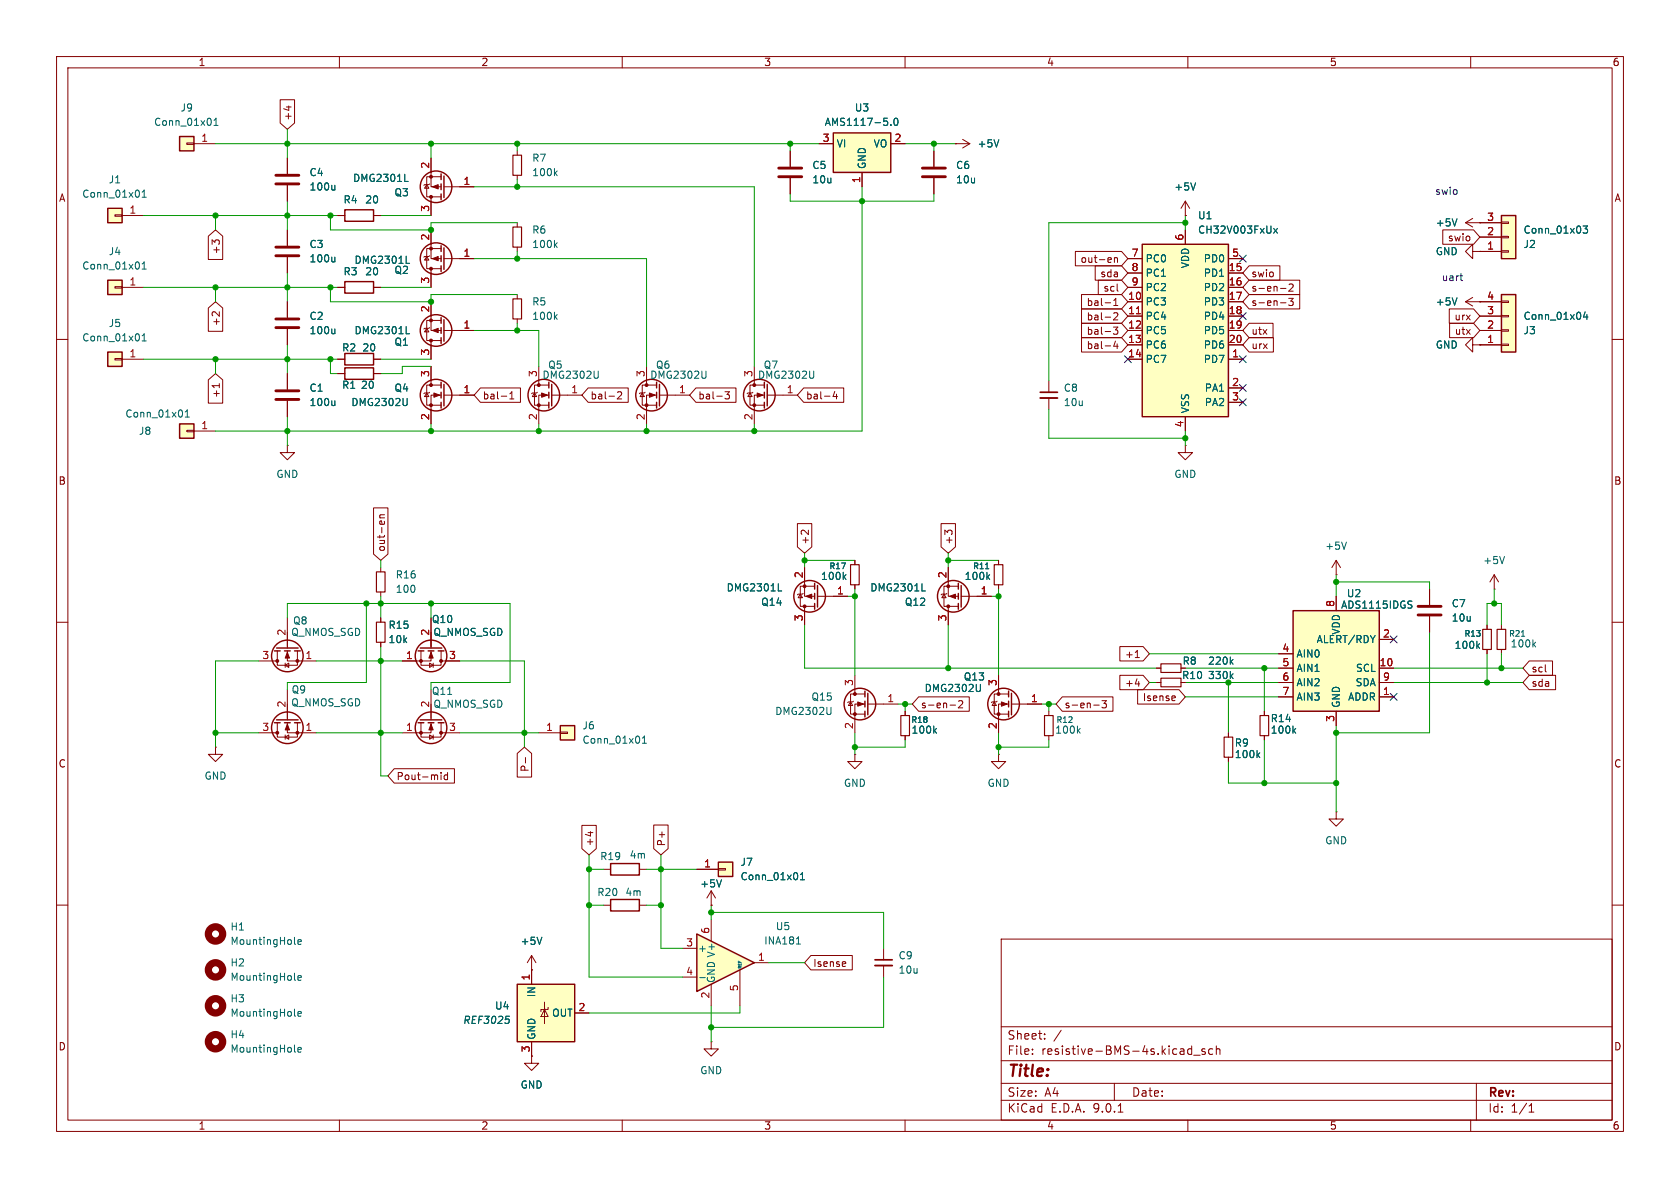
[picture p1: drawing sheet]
<svg xmlns="http://www.w3.org/2000/svg" width="297mm" height="210mm" viewBox="0 0 297 210" stroke-linecap="round" stroke-linejoin="round" font-family="sans-serif">
<defs><g id="words">
<text font-size="2.8" fill="#840000" x="178" y="190.9">Title:</text>
<g font-size="2.1" fill="#840000">
<text x="178" y="184">Sheet:</text>
<text x="178" y="186.7">File:</text>
<text x="184.1" y="186.7">resistive-BMS-4s.kicad_sch</text>
<text x="178" y="196.9">KiCad</text>
<text x="178" y="194.1">Size:</text>
<text x="184.7" y="194.1">A4</text>
<text x="185.7" y="196.9">E.D.A.</text>
<text x="193.3" y="196.9">9.0.1</text>
<text x="200" y="194.1">Date:</text>
<text x="263" y="194.3">Rev:</text>
<text x="263" y="196.9">Id:</text>
<text x="267.1" y="196.9">1/1</text>
</g>
<g font-size="1.8" fill="#840000">
<text x="35" y="11.9">1</text>
<text x="85" y="11.9">2</text>
<text x="135" y="11.9">3</text>
<text x="185" y="11.9">4</text>
<text x="235" y="11.9">5</text>
<text x="285" y="11.9">6</text>
<text x="51.8" y="21.4" transform="rotate(-90 51.8 21.4)">+4</text>
<text x="10.3" y="35.9">A</text>
<text x="285.3" y="35.9">A</text>
<text x="39.1" y="45.1" transform="rotate(-90 39.1 45.1)">+3</text>
<text x="190.9" y="46.7">out-en</text>
<text x="255.9" y="42.9">swio</text>
<text x="194.4" y="49.2">sda</text>
<text x="195" y="51.8">scl</text>
<text x="221.1" y="49.2">swio</text>
<text x="221.1" y="51.8">s-en-2</text>
<text x="39.1" y="57.8" transform="rotate(-90 39.1 57.8)">+2</text>
<text x="192" y="56.8">bal-2</text>
<text x="192" y="59.4">bal-3</text>
<text x="192" y="54.3">bal-1</text>
<text x="221.1" y="59.4">utx</text>
<text x="221.1" y="54.3">s-en-3</text>
<text x="257" y="56.8">urx</text>
<text x="257.1" y="59.4">utx</text>
<text x="192" y="61.9">bal-4</text>
<text x="221.1" y="61.9">urx</text>
<text x="39.1" y="70.5" transform="rotate(-90 39.1 70.5)">+1</text>
<text x="85.2" y="70.8">bal-1</text>
<text x="104.3" y="70.8">bal-2</text>
<text x="123.3" y="70.8">bal-3</text>
<text x="142.4" y="70.8">bal-4</text>
<text x="10.3" y="85.9">B</text>
<text x="285.3" y="85.9">B</text>
<text x="68.3" y="97.6" transform="rotate(-90 68.3 97.6)">out-en</text>
<text x="143.2" y="96.4" transform="rotate(-90 143.2 96.4)">+2</text>
<text x="168.6" y="96.4" transform="rotate(-90 168.6 96.4)">+3</text>
<text x="198.8" y="116.5">+1</text>
<text x="209" y="117.7">R8</text>
<text x="270.7" y="119.1">scl</text>
<text x="162.7" y="125.4">s-en-2</text>
<text x="188.1" y="125.4">s-en-3</text>
<text x="198.8" y="121.6">+4</text>
<text x="201.9" y="124.1">Isense</text>
<text x="208.9" y="120.2">R10</text>
<text x="270.7" y="121.6">sda</text>
<text x="10.3" y="135.9">C</text>
<text x="93.7" y="136.6" transform="rotate(-90 93.7 136.6)">P-</text>
<text x="285.3" y="135.9">C</text>
<text x="70" y="138.1">Pout-mid</text>
<text x="105.1" y="149.7" transform="rotate(-90 105.1 149.7)">+4</text>
<text x="117.8" y="149.7" transform="rotate(-90 117.8 149.7)">P+</text>
<text x="143.7" y="171.1">Isense</text>
<text x="10.3" y="185.9">D</text>
<text x="285.3" y="185.9">D</text>
<text x="35" y="199.9">1</text>
<text x="85" y="199.9">2</text>
<text x="135" y="199.9">3</text>
<text x="185" y="199.9">4</text>
<text x="235" y="199.9">5</text>
<text x="285" y="199.9">6</text>
</g>
<g font-size="1.8" fill="#006464">
<text x="27.1" y="22.5">Conn_01x01</text>
<text x="31.8" y="19.9">J9</text>
<text x="145.7" y="22.5">AMS1117-5.0</text>
<text x="151" y="19.9">U3</text>
<text x="94" y="28.8">R7</text>
<text x="147.8" y="26.3">VI</text>
<text x="153.3" y="30" transform="rotate(-90 153.3 30)">GND</text>
<text x="154.3" y="26.3">VO</text>
<text x="172.7" y="26.3">+5V</text>
<text x="14.4" y="35.2">Conn_01x01</text>
<text x="19.1" y="32.6">J1</text>
<text x="54.6" y="31.3">C4</text>
<text x="54.6" y="33.9">100u</text>
<text x="62.3" y="32.4">DMG2301L</text>
<text x="69.6" y="34.9">Q3</text>
<text x="94" y="31.3">100k</text>
<text x="143.5" y="30.1">C5</text>
<text x="143.5" y="32.6">10u</text>
<text x="168.9" y="30.1">C6</text>
<text x="168.9" y="32.6">10u</text>
<text x="207.5" y="33.9">+5V</text>
<text x="60.6" y="36.2">R4</text>
<text x="64.5" y="36.2">20</text>
<text x="94" y="41.5">R6</text>
<text x="211.7" y="41.5">CH32V003FxUx</text>
<text x="211.7" y="39">U1</text>
<text x="253.7" y="40.2">+5V</text>
<text x="269.2" y="41.5">Conn_01x03</text>
<text x="14.4" y="47.9">Conn_01x01</text>
<text x="19.1" y="45.3">J4</text>
<text x="54.6" y="44">C3</text>
<text x="54.6" y="46.6">100u</text>
<text x="62.6" y="46.8">DMG2301L</text>
<text x="94" y="44">100k</text>
<text x="202.4" y="46.6">PC0</text>
<text x="210.4" y="47.5" transform="rotate(-90 210.4 47.5)">VDD</text>
<text x="212.7" y="46.6">PD0</text>
<text x="253.7" y="45.3">GND</text>
<text x="269.2" y="44">J2</text>
<text x="60.6" y="48.9">R3</text>
<text x="64.5" y="48.9">20</text>
<text x="69.6" y="48.6">Q2</text>
<text x="202.4" y="49.1">PC1</text>
<text x="202.4" y="51.7">PC2</text>
<text x="212.7" y="49.1">PD1</text>
<text x="212.7" y="51.7">PD2</text>
<text x="19.1" y="58">J5</text>
<text x="54.6" y="56.7">C2</text>
<text x="54.6" y="59.3">100u</text>
<text x="62.6" y="59.3">DMG2301L</text>
<text x="94" y="54.2">R5</text>
<text x="94" y="56.7">100k</text>
<text x="202.4" y="54.2">PC3</text>
<text x="202.4" y="56.7">PC4</text>
<text x="202.4" y="59.3">PC5</text>
<text x="212.7" y="54.2">PD3</text>
<text x="212.7" y="56.7">PD4</text>
<text x="212.7" y="59.3">PD5</text>
<text x="253.7" y="54.2">+5V</text>
<text x="269.2" y="59.3">J3</text>
<text x="269.2" y="56.7">Conn_01x04</text>
<text x="14.4" y="60.6">Conn_01x01</text>
<text x="60.4" y="62.3">R2</text>
<text x="64" y="62.3">20</text>
<text x="69.6" y="61.3">Q1</text>
<text x="96.8" y="65.4">Q5</text>
<text x="115.9" y="65.4">Q6</text>
<text x="134.9" y="65.4">Q7</text>
<text x="202.4" y="61.8">PC6</text>
<text x="202.4" y="64.4">PC7</text>
<text x="212.7" y="61.8">PD6</text>
<text x="212.7" y="64.4">PD7</text>
<text x="253.7" y="61.8">GND</text>
<text x="54.6" y="69.4">C1</text>
<text x="54.6" y="72">100u</text>
<text x="60.4" y="68.9">R1</text>
<text x="62" y="72">DMG2302U</text>
<text x="63.7" y="68.9">20</text>
<text x="69.6" y="69.4">Q4</text>
<text x="95.8" y="67.2">DMG2302U</text>
<text x="114.8" y="67.2">DMG2302U</text>
<text x="133.9" y="67.2">DMG2302U</text>
<text x="188" y="69.4">C8</text>
<text x="188" y="72">10u</text>
<text x="212.9" y="69.4">PA1</text>
<text x="212.9" y="72">PA2</text>
<text x="22.1" y="74">Conn_01x01</text>
<text x="24.5" y="77.1">J8</text>
<text x="210.4" y="73.2" transform="rotate(-90 210.4 73.2)">VSS</text>
<text x="48.8" y="84.7">GND</text>
<text x="207.5" y="84.7">GND</text>
<text x="234.2" y="97.4">+5V</text>
<text x="262.1" y="99.9">+5V</text>
<text x="69.9" y="105">100</text>
<text x="69.9" y="102.5">R16</text>
<text x="128.4" y="104.7">DMG2301L</text>
<text x="134.5" y="107.3">Q14</text>
<text x="145" y="102.7">100k</text>
<text x="153.8" y="104.7">DMG2301L</text>
<text x="159.9" y="107.3">Q12</text>
<text x="170.4" y="102.7">100k</text>
<text x="237" y="107.8">ADS1115IDGS</text>
<text x="238" y="105.8">U2</text>
<text x="256.5" y="107.5">C7</text>
<text x="51.4" y="112.6">Q_NMOS_SGD</text>
<text x="51.7" y="110.6">Q8</text>
<text x="68.6" y="113.9">10k</text>
<text x="68.6" y="111.4">R15</text>
<text x="76.3" y="110.3">Q10</text>
<text x="76.5" y="112.6">Q_NMOS_SGD</text>
<text x="232.7" y="113.9">ALERT/RDY</text>
<text x="237.1" y="112.3" transform="rotate(-90 237.1 112.3)">VDD</text>
<text x="256.5" y="110.1">10u</text>
<text x="213.5" y="117.7">220k</text>
<text x="229.1" y="116.4">AIN0</text>
<text x="229.1" y="119">AIN1</text>
<text x="239.6" y="119">SCL</text>
<text x="257.1" y="114.9">100k</text>
<text x="267" y="114.7">100k</text>
<text x="51.4" y="125.1">Q_NMOS_SGD</text>
<text x="51.5" y="122.8">Q9</text>
<text x="76.3" y="123">Q11</text>
<text x="76.5" y="125.3">Q_NMOS_SGD</text>
<text x="143.4" y="124.1">Q15</text>
<text x="163.4" y="122.5">DMG2302U</text>
<text x="170.3" y="120.5">Q13</text>
<text x="213.5" y="120.2">330k</text>
<text x="229.1" y="121.5">AIN2</text>
<text x="229.1" y="124.1">AIN3</text>
<text x="237.1" y="125.2" transform="rotate(-90 237.1 125.2)">GND</text>
<text x="238.2" y="124.1">ADDR</text>
<text x="239.6" y="121.5">SDA</text>
<text x="102.9" y="129.1">J6</text>
<text x="102.9" y="131.7">Conn_01x01</text>
<text x="136.9" y="126.6">DMG2302U</text>
<text x="161" y="129.9">100k</text>
<text x="186.4" y="129.9">100k</text>
<text x="224.5" y="127.9">R14</text>
<text x="224.5" y="129.9">100k</text>
<text x="218.2" y="132.2">R9</text>
<text x="218.2" y="134.2">100k</text>
<text x="36.1" y="138">GND</text>
<text x="149.1" y="139.3">GND</text>
<text x="174.5" y="139.3">GND</text>
<text x="234.2" y="149.5">GND</text>
<text x="106" y="152.2">R19</text>
<text x="111.2" y="152">4m</text>
<text x="130.8" y="153.3">J7</text>
<text x="130.8" y="155.8">Conn_01x01</text>
<text x="105.5" y="158.6">R20</text>
<text x="110.5" y="158.6">4m</text>
<text x="123.7" y="157.1">+5V</text>
<text x="40.6" y="164.7">H1</text>
<text x="40.6" y="167.2">MountingHole</text>
<text x="91.9" y="167.2">+5V</text>
<text x="135" y="167.2">INA181</text>
<text x="137.1" y="164.6">U5</text>
<text x="40.6" y="171">H2</text>
<text x="40.6" y="173.6">MountingHole</text>
<text x="123.3" y="168.5">+</text>
<text x="126.6" y="173.9" transform="rotate(-90 126.6 173.9)">GND V+</text>
<text x="158.8" y="169.8">C9</text>
<text x="158.8" y="172.3">10u</text>
<text x="40.6" y="177.4">H3</text>
<text x="40.6" y="179.9">MountingHole</text>
<text x="87.4" y="178.7">U4</text>
<text x="94.8" y="176.4" transform="rotate(-90 94.8 176.4)">IN</text>
<text x="97.5" y="179.9">OUT</text>
<text x="40.6" y="183.7">H4</text>
<text x="81.8" y="181.2">REF3025</text>
<text x="94.8" y="183.9" transform="rotate(-90 94.8 183.9)">GND</text>
<text x="40.6" y="186.3">MountingHole</text>
<text x="123.7" y="190.1">GND</text>
<text x="91.9" y="192.6">GND</text>
</g>
<g font-size="1.8" fill="#a90000">
<text x="35.5" y="25.1">1</text>
<text x="75.9" y="29.9" transform="rotate(-90 75.9 29.9)">2</text>
<text x="145.3" y="25.1">3</text>
<text x="158" y="25.1">2</text>
<text x="81.8" y="32.8">1</text>
<text x="152.1" y="32.5" transform="rotate(-90 152.1 32.5)">1</text>
<text x="22.8" y="37.8">1</text>
<text x="75.9" y="37.5" transform="rotate(-90 75.9 37.5)">3</text>
<text x="262.8" y="41.7">2</text>
<text x="262.8" y="39.1">3</text>
<text x="75.9" y="42.6" transform="rotate(-90 75.9 42.6)">2</text>
<text x="81.8" y="45.5">1</text>
<text x="200" y="45.5">7</text>
<text x="209.3" y="42.6" transform="rotate(-90 209.3 42.6)">6</text>
<text x="217.7" y="45.5">5</text>
<text x="262.8" y="44.2">1</text>
<text x="22.8" y="50.5">1</text>
<text x="75.9" y="50.2" transform="rotate(-90 75.9 50.2)">3</text>
<text x="199.3" y="53.1">10</text>
<text x="200" y="48">8</text>
<text x="200" y="50.5">9</text>
<text x="217.1" y="48">15</text>
<text x="217.1" y="50.5">16</text>
<text x="217.1" y="53.1">17</text>
<text x="262.8" y="53.1">4</text>
<text x="75.9" y="55.3" transform="rotate(-90 75.9 55.3)">2</text>
<text x="81.8" y="58.2">1</text>
<text x="199.3" y="55.6">11</text>
<text x="199.3" y="58.2">12</text>
<text x="217.1" y="55.6">18</text>
<text x="217.1" y="58.2">19</text>
<text x="262.8" y="58.2">2</text>
<text x="262.8" y="55.6">3</text>
<text x="22.8" y="63.2">1</text>
<text x="75.9" y="62.9" transform="rotate(-90 75.9 62.9)">3</text>
<text x="199.3" y="60.7">13</text>
<text x="199.3" y="63.2">14</text>
<text x="217.1" y="60.7">20</text>
<text x="217.7" y="63.2">1</text>
<text x="262.8" y="60.7">1</text>
<text x="75.9" y="66.7" transform="rotate(-90 75.9 66.7)">3</text>
<text x="81.8" y="69.6">1</text>
<text x="95" y="66.7" transform="rotate(-90 95 66.7)">3</text>
<text x="100.9" y="69.6">1</text>
<text x="114" y="66.7" transform="rotate(-90 114 66.7)">3</text>
<text x="119.9" y="69.6">1</text>
<text x="133.1" y="66.7" transform="rotate(-90 133.1 66.7)">3</text>
<text x="139" y="69.6">1</text>
<text x="217.7" y="68.3">2</text>
<text x="217.7" y="70.9">3</text>
<text x="35.5" y="75.9">1</text>
<text x="75.9" y="74.4" transform="rotate(-90 75.9 74.4)">2</text>
<text x="95" y="74.4" transform="rotate(-90 95 74.4)">2</text>
<text x="114" y="74.4" transform="rotate(-90 114 74.4)">2</text>
<text x="133.1" y="74.4" transform="rotate(-90 133.1 74.4)">2</text>
<text x="209.3" y="75.6" transform="rotate(-90 209.3 75.6)">4</text>
<text x="142" y="102.3" transform="rotate(-90 142 102.3)">2</text>
<text x="147.9" y="105.2">1</text>
<text x="167.4" y="102.3" transform="rotate(-90 167.4 102.3)">2</text>
<text x="173.3" y="105.2">1</text>
<text x="236" y="107.4" transform="rotate(-90 236 107.4)">8</text>
<text x="50.5" y="112.5" transform="rotate(-90 50.5 112.5)">2</text>
<text x="75.9" y="112.5" transform="rotate(-90 75.9 112.5)">2</text>
<text x="142" y="109.9" transform="rotate(-90 142 109.9)">3</text>
<text x="167.4" y="109.9" transform="rotate(-90 167.4 109.9)">3</text>
<text x="244.4" y="112.8">2</text>
<text x="46.3" y="116.6">3</text>
<text x="53.9" y="116.6">1</text>
<text x="71.7" y="116.6">1</text>
<text x="79.3" y="116.6">3</text>
<text x="226.6" y="115.3">4</text>
<text x="226.6" y="117.9">5</text>
<text x="243.8" y="117.9">10</text>
<text x="50.5" y="125.2" transform="rotate(-90 50.5 125.2)">2</text>
<text x="75.9" y="125.2" transform="rotate(-90 75.9 125.2)">2</text>
<text x="150.9" y="121.4" transform="rotate(-90 150.9 121.4)">3</text>
<text x="156.8" y="124.2">1</text>
<text x="176.3" y="121.4" transform="rotate(-90 176.3 121.4)">3</text>
<text x="182.2" y="124.2">1</text>
<text x="226.6" y="120.4">6</text>
<text x="226.6" y="122.9">7</text>
<text x="244.4" y="120.4">9</text>
<text x="244.4" y="122.9">1</text>
<text x="46.3" y="129.3">3</text>
<text x="53.9" y="129.3">1</text>
<text x="71.7" y="129.3">1</text>
<text x="79.3" y="129.3">3</text>
<text x="96.4" y="129.3">1</text>
<text x="150.9" y="129" transform="rotate(-90 150.9 129)">2</text>
<text x="176.3" y="129" transform="rotate(-90 176.3 129)">2</text>
<text x="236" y="127.7" transform="rotate(-90 236 127.7)">3</text>
<text x="124.4" y="153.4">1</text>
<text x="121.2" y="167.4">3</text>
<text x="125.5" y="165.2" transform="rotate(-90 125.5 165.2)">6</text>
<text x="93.7" y="173.4" transform="rotate(-90 93.7 173.4)">1</text>
<text x="121.2" y="172.5">4</text>
<text x="133.9" y="169.9">1</text>
<text x="102.2" y="178.8">2</text>
<text x="125.5" y="176.6" transform="rotate(-90 125.5 176.6)">2</text>
<text x="130.6" y="175.3" transform="rotate(-90 130.6 175.3)">5</text>
<text x="93.7" y="186.1" transform="rotate(-90 93.7 186.1)">3</text>
</g>
<g font-size="1.8" fill="#0000c2">
<text x="253.6" y="34.6">swio</text>
<text x="254.8" y="49.9">uart</text>
</g>
<g font-size="1.4" fill="#006464">
<text x="146.5" y="100.8">R17</text>
<text x="171.9" y="100.8">R11</text>
<text x="258.8" y="112.8">R13</text>
<text x="266.7" y="112.8">R21</text>
<text x="161" y="128">R18</text>
<text x="186.7" y="128">R12</text>
</g>
<text font-size=".7" fill="#006464" x="131.3" y="171.3" transform="rotate(-90 131.3 171.3)">REF</text>
</g></defs>
<g fill="none" stroke="#840000" stroke-width=".18">
<path d="M10 10h277v190h-277zM12 12h273v186h-273zM60 10v2M110 10v2M160 10v2M210 10v2M260 10v2M10 60h2M285 60h2M10 110h2M285 110h2M10 160h2"/>
<path d="M177 166h108v32h-108zM285 160h2M60 198v2M110 198v2M160 198v2M177 194.5h108M177 191.5h108M177 187.5h108M177 181.5h108M182.5 186.3v.1M182.5 185.5v.1M184.7 183.6v.1"/>
<path d="M184.7 182.8v.1M187.6 182.1l-1.3 2M197 191.5v3M197.7 196.6h.8M210 198v2M210.2 185.4l.5 .1M210.7 184.9v1.5M210.7 186.3l-.5 .1M211 186.5h1.2M213 185.5l-.3-.1-.2 .2v.2l.5 .2v.3h-.5M214.4 185.5l-.4-.1-.3 .3v.4l.1 .2h.6M215 185.5l.2-.1 .4 .1 .1 .9"/>
<path d="M215 184.9v1.5M260 198v2M261 191.5v6.5M270.3 196.6h.9M270.3 195.5l.4-.4v1.5"/>
</g>
<path d="M31.7 74.9h2.6v2.6h-2.6z" fill="#ffffc2"/>
<g fill="none" stroke="#840000" stroke-width=".25">
<path d="M61 37.1h5v2h-5zM78 30.7v1.1M78 32.5v1M78 34.3v1M78.5 31.1v3.8M61 49.8h5v2h-5zM78 43.4v1.1M78 45.2v1M78 47v1M78 56.1v1.1M78 57.9v1M78 59.7v1"/>
<path d="M78.5 43.8v3.8M78.5 56.5v3.8M31.7 74.9h2.6v2.6h-2.6zM97 67.6v1M97 69.3v1.1M97 71.1v1M97.5 67.9v3.9M116.1 67.6v1M116.1 69.3v1.1M116.1 71.1v1M116.6 67.9v3.9M135.1 67.6v1"/>
<path d="M135.1 69.3v1.1M135.1 71.1v1M135.6 67.9v3.9M178.3 122.2v1M178.3 124v1M178.3 125.7v1M178.8 122.6v3.8"/>
<circle cx="77.1" cy="33" r="2.79"/>
<circle cx="77.1" cy="58.4" r="2.79"/>
<circle cx="77.1" cy="45.7" r="2.79"/>
<circle cx="96.1" cy="69.8" r="2.79"/>
<circle cx="115.2" cy="69.8" r="2.79"/>
<circle cx="134.2" cy="69.8" r="2.79"/>
<circle cx="177.4" cy="124.5" r="2.79"/>
</g>
<g fill="none" stroke="#840000" stroke-width=".18">
<path d="M59.7 38.1h1.3M66 38.1h1.3M75.4 32.6l.4 .7h-.7zM75.9 32.5l-.1 .1h-.7l-.2 .2M76.2 27.9v5.1h1.8M76.2 34.8v3.3M78 31.2h-2.6v3.6h2.6M78.5 33h5.3M91.4 26.7v.7M91.4 31v.8M91.4 39.4v.7M139.7 26.7v2.8"/>
<path d="M139.7 31.5v2.8M59.7 50.8h1.3M66 50.8h1.3M75.4 45.3l.4 .7h-.7zM75.4 58l.4 .7h-.7zM75.9 45.2l-.1 .1h-.7l-.2 .2M75.9 57.9l-.1 .1h-.7l-.2 .2M76.2 40.6v5.1h1.8M76.2 53.3v5.1h1.8M76.2 47.5v3.3M78 43.9h-2.6v3.6h2.6M78 56.6h-2.6v3.6h2.6"/>
<path d="M78.5 45.7h5.3M78.5 58.4h5.3M91.4 43.7v.8M91.4 52.1v.7M91.4 56.4v.8M33 76.1h1.3v.2h-1.3zM34.3 76.2h3.8M76.2 60.2v3.3M94.5 69.5l.4 .6h-.8zM95 69.3l-.1 .2h-.8l-.1 .1M95.2 64.8v3.3M97 68.1h-2.5v3.5h2.5"/>
<path d="M97 69.9h-1.8v5M97.5 69.9h5.4M113.5 69.5l.4 .6h-.7zM114 69.3l-.1 .2h-.7l-.2 .1M114.3 64.8v3.3M116.1 68.1h-2.6v3.5h2.6M116.1 69.9h-1.8v5M116.6 69.9h5.3M132.6 69.5l.4 .6h-.8zM133.1 69.3l-.1 .2h-.8l-.1 .1M133.3 64.8v3.3M135.1 68.1h-2.5v3.5h2.5"/>
<path d="M135.1 69.9h-1.8v5M135.6 69.9h5.4M176.5 99.1v.7M176.5 103.4v.7M176.5 119.4v3.3M160 125.7v.8M160 130v.8M175.8 124.1l.3 .6h-.7zM176.3 124l-.2 .1h-.7l-.1 .1M176.5 133.4v1.2h1.3l-1.3 1.3-1.2-1.3h1.2M176.5 133.4h.1M178.3 122.7h-2.5v3.5h2.5"/>
<path d="M178.3 124.5h-1.8v5M178.8 124.5h5.3M185.4 125.7v.8M185.4 130v.8"/>
</g>
<g fill="none" stroke="#006464" stroke-width=".18">
<path d="M71.6 32.1h.6M98.1 30.6l.4 .5M98.5 30.2l-.5 .5M71.8 46.6h.6M71.8 59h.6M98.1 56l.4 .5M98.1 43.3l.4 .5M98.5 55.6l-.5 .5M98.5 42.9l-.5 .5M32.7 73.7h.8M32.7 72.8l.4-.3v1.2M105.8 65.6v1l-.3 .3"/>
<path d="M124.8 65.6v1l-.2 .3M143.9 65.6v1l-.3 .3M174.2 100.5h.6M174.6 101.9l.4 .5M175 101.6l-.5 .5M165.2 129.1l.4 .5M165.6 128.8l-.5 .4M173.3 121v1l-.2 .2M190.6 129.1l.4 .5M191 128.8l-.5 .4"/>
</g>
<g fill="#840000" stroke="#840000" stroke-width=".18">
<path d="M95.8 69.5l1 .4-1 .3z"/>
<path d="M114.8 69.5l1 .4-1 .3z"/>
<path d="M133.9 69.5l1 .4-1 .3z"/>
<path d="M177 124.1l1.1 .4-1.1 .3z"/>
<path d="M76.5 45.7l1-.4v.8z"/>
<path d="M76.5 58.4l1-.4v.8z"/>
<path d="M76.5 33l1-.4v.8z"/>
<circle cx="95.2" cy="68.1" r=".25"/>
<circle cx="95.2" cy="71.6" r=".25"/>
<circle cx="114.3" cy="68.1" r=".25"/>
<circle cx="114.3" cy="71.6" r=".25"/>
<circle cx="133.3" cy="68.1" r=".25"/>
<circle cx="133.3" cy="71.6" r=".25"/>
<circle cx="176.5" cy="122.7" r=".25"/>
<circle cx="176.5" cy="126.2" r=".25"/>
<circle cx="76.2" cy="47.5" r=".25"/>
<circle cx="76.2" cy="43.9" r=".25"/>
<circle cx="76.2" cy="60.2" r=".25"/>
<circle cx="76.2" cy="56.6" r=".25"/>
<circle cx="76.2" cy="34.8" r=".25"/>
<circle cx="76.2" cy="31.2" r=".25"/>
</g>
<path d="M90.7 27.4h1.5v3.6h-1.5zM90.7 52.8h1.5v3.6h-1.5zM90.7 40.1h1.5v3.6h-1.5zM175.8 99.8h1.5v3.6h-1.5zM159.3 126.5h1.5v3.5h-1.5zM184.7 126.5h1.5v3.5h-1.5z" fill="none" stroke="#840000" stroke-width=".2"/>
<path d="M137.7 29.7h4M137.7 31.2h4" fill="none" stroke="#840000" stroke-width=".51"/>
<path d="M19 62.2h2.6v2.6h-2.6z" fill="#ffffc2"/>
<path d="M19 62.2h2.6v2.6h-2.6zM61 62.5h5v2h-5zM61 65h5v2.1h-5z" fill="none" stroke="#840000" stroke-width=".25"/>
<path d="M50.8 53.3v2.8M50.8 58.2v2.8M20.3 63.4h1.3v.2h-1.3zM21.6 63.5h3.8M50.8 66v2.8M50.8 70.9v2.8M59.7 63.5h1.3M59.7 66h1.3M66 63.5h1.3M66 66h1.3M262.9 110.5v.8M262.9 114.8v.8" fill="none" stroke="#840000" stroke-width=".18"/>
<path d="M25.1 59.4l.4-.4v1.3M59.2 58.2v.8M59.2 58.9l-.2 .1M25.1 60.3h.8M59.2 70.9v.8M59.2 71.6l-.2 .1M261.2 114.1l.4 .5M261.6 113.8l-.5 .5" fill="none" stroke="#006464" stroke-width=".18"/>
<path d="M48.8 56.4h4M48.8 57.9h4M48.8 69.1h4M48.8 70.6h4" fill="none" stroke="#840000" stroke-width=".51"/>
<path d="M262.1 111.3h1.6v3.5h-1.6z" fill="none" stroke="#840000" stroke-width=".2"/>
<path d="M228.6 108h15.2v17.7h-15.2z" fill="#ffffc2"/>
<g fill="none" stroke="#840000" stroke-width=".25">
<path d="M144 103.1v1M144 104.9v1M144 106.7v1M144.5 103.5v3.8M228.6 108h15.2v17.7h-15.2zM48.5 127.8h1M48.9 127.3h3.8M50.3 127.8h1M52.1 127.8h1M152.9 122.2v1M152.9 124v1M152.9 125.7v1"/>
<path d="M153.4 122.6v3.8"/>
<circle cx="143.1" cy="105.4" r="2.79"/>
<circle cx="50.8" cy="128.7" r="2.79"/>
<circle cx="152" cy="124.5" r="2.79"/>
</g>
<g fill="none" stroke="#840000" stroke-width=".18">
<path d="M209.5 38.1h.1M209.5 35.6l-.7 1.2M209.5 35.6l.8 1.2M209.5 35.6v2.5M209.5 78.7v1.3h1.3l-1.3 1.3-1.2-1.3h1.2M209.5 78.7h.1M151.1 99.1v.7M236.2 99.1v2.5M236.2 99.1l-.7 1.2M236.2 99.1l.8 1.2M141.5 105l.4 .7h-.8zM142 104.9l-.1 .1h-.8l-.1 .2"/>
<path d="M142.2 100.3v5.1h1.8M142.2 107.2v3.3M144 103.6h-2.5v3.6h2.5M144.5 105.4h5.4M151.1 103.4v.7M151.1 119.4v3.3M226.1 115.6h2.5M226.1 118.1h2.5M236.2 101.6h.1M236.2 105.4v2.6M243.8 118.1h2.6M243.8 113h2.6"/>
<path d="M265.4 110.5v.8M265.4 114.8v.8M38.1 132.1v1.3h1.3l-1.3 1.2-1.3-1.2h1.3M38.1 132.1h.1M45.7 129.5h3.3M49 127.8v2.5h3.6v-2.5M50.4 130.3l.7-.4v.8zM50.4 129.9v.8M50.8 127.8v1.7h5.1M50.8 121.9v5.4M150.4 124.1l.3 .6h-.7zM150.9 124l-.2 .1h-.7l-.1 .1"/>
<path d="M151.1 133.4v1.2h1.3l-1.3 1.3-1.2-1.3h1.2M151.1 133.4h.1M152.9 122.7h-2.5v3.5h2.5M152.9 124.5h-1.8v5M153.4 124.5h5.3M226.1 120.7h2.5M226.1 123.2h2.5M236.2 125.7v2.6M243.8 120.7h2.6M243.8 123.2h2.6M94 171.5h.1M94 168.9l-.8 1.3"/>
<path d="M94 168.9l.7 1.3M94 168.9v2.6"/>
</g>
<g fill="none" stroke="#006464" stroke-width=".18">
<path d="M211.4 32.3l-.5 1.3M238 95.8l-.4 1.3M137.6 104.5h.6M149.2 101.9l.4 .5M149.6 101.6l-.5 .5M249.1 106.2l.5 .1M249.4 106.9l.2 .3-.2 .3M269 112.5h.5M271.1 113.9l.4 .5M271.5 113.5l-.5 .5M146.9 125v1.1l-.2 .2M52.1 179.5l.1 .1"/>
<path d="M52.1 173.1l.1 .2M52.1 166.8l.1 .1M52.7 179.2l.6-.1-.1-.2-.4-.1-.1 .2v.6h.5M52.7 166.5l.6-.1-.1-.2-.4-.1-.1 .2v.6h.5M52.7 172.9l.6-.1-.1-.3h-.4l-.1 .1v.6h.5M95.8 165.7l-.4 1.2M52.1 185.8l.1 .2M52.7 185.6l.6-.1-.1-.3h-.4l-.1 .1v.6h.5"/>
</g>
<g fill="none" stroke="#840000" stroke-width="1.3">
<circle cx="38.1" cy="171.4" r="1.27"/>
<circle cx="38.1" cy="177.8" r="1.27"/>
<circle cx="38.1" cy="165.1" r="1.27"/>
<circle cx="38.1" cy="184.1" r="1.27"/>
</g>
<g fill="#840000" stroke="#840000" stroke-width=".18">
<path d="M50.8 128l.4 1h-.8z"/>
<path d="M142.5 105.4l1-.4v.8z"/>
<path d="M151.6 124.1l1.1 .4-1.1 .3z"/>
<circle cx="49" cy="129.5" r=".25"/>
<circle cx="52.6" cy="129.5" r=".25"/>
<circle cx="142.2" cy="107.2" r=".25"/>
<circle cx="142.2" cy="103.6" r=".25"/>
<circle cx="151.1" cy="122.7" r=".25"/>
<circle cx="151.1" cy="126.2" r=".25"/>
</g>
<path d="M150.4 99.8h1.5v3.6h-1.5zM264.7 111.3h1.5v3.5h-1.5z" fill="none" stroke="#840000" stroke-width=".2"/>
<path d="M127 152.4h2.5v2.5h-2.5z" fill="#ffffc2"/>
<path d="M107.9 159h5.1v2h-5.1zM107.9 152.7h5.1v2h-5.1zM127 152.4h2.5v2.5h-2.5z" fill="none" stroke="#840000" stroke-width=".25"/>
<g fill="none" stroke="#840000" stroke-width=".18">
<path d="M252.7 104.1v2.8M252.7 109v2.8M264.2 104.1h.1M264.2 101.6l-.8 1.3M264.2 101.6l.7 1.3M264.2 101.6v2.5M106.7 153.7h1.2M113 153.7h1.3M123.2 153.7h3.8M127 153.5h1.3v.3h-1.3zM106.7 160h1.2M113 160h1.3"/>
<path d="M94 186.7v1.3h1.2l-1.2 1.2-1.3-1.2h1.3M94 186.7h.1"/>
</g>
<path d="M266 98.4l-.4 1.2M141.5 155.5h.7M141.5 154.6l.4-.4v1.3" fill="none" stroke="#006464" stroke-width=".18"/>
<path d="M250.7 107.2h4.1M250.7 108.7h4.1" fill="none" stroke="#840000" stroke-width=".51"/>
<path d="M91.4 174h10.2v10.2h-10.2z" fill="#ffffc2"/>
<path d="M91.4 174h10.2v10.2h-10.2z" fill="none" stroke="#840000" stroke-width=".25"/>
<path d="M259.1 53.3l1.2 .8M259.1 53.3h2.5M260.3 52.6l-1.2 .7M261.6 53.3h.1M185.4 67.3v2M185.4 70.4v2M94 171.5v2.5M96.3 178.4l.6 1.3h-1.3zM96.3 177.2v3.8M96.9 178.1v.3h-1.3v.4M101.6 179.1h2.5M94 184.2v2.5" fill="none" stroke="#840000" stroke-width=".18"/>
<path d="M257.6 52.6l-.4 1.3M89.5 179.6h.6M89.9 180.2l.1 .2-.1 .4" fill="none" stroke="#006464" stroke-width=".18"/>
<path d="M183.9 69.3h3" fill="none" stroke="#840000" stroke-width=".3"/>
<path d="M183.9 70.4h3" fill="none" stroke="#840000" stroke-width=".33"/>
<path d="M123.2 165.1l10.1 5.1-10.1 5.1z" fill="#ffffc2"/>
<path d="M123.2 165.1l10.1 5.1-10.1 5.1z" fill="none" stroke="#840000" stroke-width=".25"/>
<path d="M120.6 167.6h2.6M120.6 172.7h2.6M125.7 162.6v3.8M125.7 174v3.8M130.8 171.5v6.3M133.3 170.2h2.6" fill="none" stroke="#840000" stroke-width=".18"/>
<path d="M123.7 172.8h1M130.5 169.9v.2h.5M130.5 170.4v.2h.5M130.6 170.9l-.1 .2h.5M140.8 166.9h.7" fill="none" stroke="#006464" stroke-width=".18"/>
<path d="M265.4 38.1h2.6v7.6h-2.6z" fill="#ffffc2"/>
<path d="M265.4 38.1h2.6v7.6h-2.6z" fill="none" stroke="#840000" stroke-width=".25"/>
<path d="M261.6 39.4h3.8M265.4 39.2h1.3v.3h-1.3zM261.6 44.5h3.8M261.6 41.9h3.8M265.4 44.3h1.3v.3h-1.3zM265.4 41.8h1.3v.2h-1.3zM260.3 61v-1.3l-1.2 1.3 1.2 1.2v-1.2h1.3M261.6 61h.1M156.2 167.6v2.1M156.2 170.7v2" fill="none" stroke="#840000" stroke-width=".18"/>
<path d="M279.9 39.9h.8l-.5 .5 .4 .2v.5l-.2 .1-.5-.1" fill="none" stroke="#006464" stroke-width=".18"/>
<path d="M154.7 169.7h3" fill="none" stroke="#840000" stroke-width=".3"/>
<path d="M154.7 170.7h3" fill="none" stroke="#840000" stroke-width=".33"/>
<path d="M265.4 52.1h2.6v10.1h-2.6z" fill="#ffffc2"/>
<path d="M265.4 52.1h2.6v10.1h-2.6z" fill="none" stroke="#840000" stroke-width=".25"/>
<g fill="none" stroke="#840000" stroke-width=".18">
<path d="M259.1 39.4l1.2 .7M259.1 39.4h2.5M260.3 38.6l-1.2 .8M261.6 39.4h.1M260.3 44.5v-1.3l-1.2 1.3 1.2 1.2v-1.2h1.3M261.6 44.5h.1M261.6 58.4h3.8M261.6 55.9h3.8M261.6 53.3h3.8M265.4 58.3h1.3v.2h-1.3zM265.4 55.8h1.3v.2h-1.3zM265.4 53.2h1.3v.3h-1.3z"/>
<path d="M261.6 61h3.8M265.4 60.8h1.3v.3h-1.3z"/>
</g>
<path d="M257.6 38.7l-.4 1.2M280.2 55.1l-.3 .9h.8M280.5 55.6v.9" fill="none" stroke="#006464" stroke-width=".18"/>
<path d="M201.9 43.2h15.3v30.5h-15.3z" fill="#ffffc2"/>
<path d="M201.9 43.2h15.3v30.5h-15.3z" fill="none" stroke="#840000" stroke-width=".25"/>
<g fill="none" stroke="#840000" stroke-width=".18">
<path d="M199.4 45.7h2.5M199.4 48.3h2.5M199.4 50.8h2.5M199.4 53.3h2.5M199.4 55.9h2.5M199.4 58.4h2.5M209.5 40.6v2.6M217.2 45.7h2.5M217.2 48.3h2.5M217.2 50.8h2.5M217.2 53.3h2.5M217.2 55.9h2.5"/>
<path d="M217.2 58.4h2.5M199.4 61h2.5M199.4 63.5h2.5M209.5 73.7v2.5M217.2 61h2.5M217.2 63.5h2.5M217.2 68.6h2.5M217.2 71.1h2.5"/>
</g>
<path d="M200.9 55.5h.7" fill="none" stroke="#a90000" stroke-width=".18"/>
<path d="M225.2 40.4l.6 .8M225.8 40.4l-.6 .8" fill="none" stroke="#006464" stroke-width=".18"/>
<path d="M99.1 128.3h2.5v2.5h-2.5z" fill="#ffffc2"/>
<g fill="none" stroke="#840000" stroke-width=".25">
<path d="M169.4 103.1v1M169.4 104.9v1M169.4 106.7v1M169.9 103.5v3.8M99.1 128.3h2.5v2.5h-2.5z"/>
<circle cx="168.5" cy="105.4" r="2.79"/>
</g>
<g fill="none" stroke="#840000" stroke-width=".18">
<path d="M166.9 105l.4 .7h-.8zM167.4 104.9l-.1 .1h-.8l-.1 .2M167.6 100.3v5.1h1.8M167.6 107.2v3.3M169.4 103.6h-2.5v3.6h2.5M169.9 105.4h5.4M95.2 129.5h3.9M99.1 129.4h1.2v.3h-1.2zM125.7 157.5l-.7 1.3M125.7 157.5l.8 1.3M125.7 157.5v2.5M125.7 160h.1"/>
<path d="M125.7 184.2v1.2h1.3l-1.3 1.3-1.2-1.3h1.2M125.7 184.2h.1"/>
</g>
<path d="M163 104.5h.6M113.6 131.4h.7M113.6 130.5l.3-.4v1.3M127.5 155.5l-.4 1.3" fill="none" stroke="#006464" stroke-width=".18"/>
<g fill="#840000" stroke="#840000" stroke-width=".18">
<path d="M167.9 105.4l1-.4v.8z"/>
<circle cx="167.6" cy="107.2" r=".25"/>
<circle cx="167.6" cy="103.6" r=".25"/>
</g>
<path d="M147.3 23.5h10.2v7h-10.2z" fill="#ffffc2"/>
<g fill="none" stroke="#840000" stroke-width=".25">
<path d="M147.3 23.5h10.2v7h-10.2zM78 67.6v1M78 69.3v1.1M78 71.1v1M78.5 67.9v3.9M48.5 115.1h1M48.9 114.6h3.8M50.3 115.1h1M52.1 115.1h1M73.9 115.1h1M74.3 114.6h3.8M75.7 115.1h1"/>
<path d="M77.5 115.1h1"/>
<circle cx="77.1" cy="69.8" r="2.79"/>
<circle cx="50.8" cy="116" r="2.79"/>
<circle cx="76.2" cy="116" r="2.79"/>
</g>
<g fill="none" stroke="#840000" stroke-width=".18">
<path d="M50.8 27.9v2.8M50.8 32.8v2.8M144.8 25.4h2.5M152.4 30.5v2.5M157.5 25.4h2.5M165.1 26.7v2.8M165.1 31.5v2.8M168.9 25.4h.1M168.9 25.4h2.5M170.2 24.6l1.2 .8M171.4 25.4l-1.2 .8M50.8 40.6v2.8"/>
<path d="M50.8 45.5v2.8M50.8 78.7v1.3h1.3l-1.3 1.3-1.3-1.3h1.3M50.8 78.7h.1M75.4 69.5l.4 .6h-.7zM75.9 69.3l-.1 .2h-.7l-.2 .1M76.2 64.8v3.3M78 68.1h-2.6v3.5h2.6M78 69.9h-1.8v5M78.5 69.9h5.3M45.7 116.8h3.3M49 115.1v2.5h3.6v-2.5M50.4 117.6l.7-.4v.8z"/>
<path d="M50.4 117.2v.8M50.8 115.1v1.7h5.1M50.8 109.2v5.4M67.3 100.3v.8M67.3 104.6v.8M67.3 109.2v.8M67.3 113.5v.8M74.4 115.1v2.5h3.6v-2.5M75.9 117.2l.7 .4-.7 .4zM76.2 115.1v1.7h-5.1M76.2 109.2v5.4M76.6 117.2v.8"/>
<path d="M78 116.8h3.3M204.5 118.1h.7M204.5 120.7h.7M217.2 129.5v.8M217.2 133.9v.7M223.5 125.7v.8M223.5 130v.8"/>
</g>
<g fill="none" stroke="#006464" stroke-width=".18">
<path d="M59.2 32.8v.8M59.2 33.5l-.2 .1M157.5 22v.2M158.2 21l.1-.1a.68 .68 0 0 1 .5 .6 .68 .68 0 0 1-.5 .7 .84 .84 0 0 1-.1-1.2zM176.6 24.7l-.4 1.3M59.2 45.5v.8M59.2 46.2l-.2 .1M72 70.4v1.1l-.3 .2M217.6 116.9l.4 .5M217.6 119.5l.4 .5M218 116.6l-.5 .5M218 119.1l-.5 .5"/>
<path d="M222.3 133.4l.4 .5M222.7 133.1l-.5 .5M228.7 129.1l.4 .5M229.1 128.8l-.5 .4"/>
</g>
<path d="M66.5 110h1.6v3.5h-1.6zM66.5 101.1h1.6v3.5h-1.6zM205.2 117.3h3.6v1.6h-3.6zM205.2 119.9h3.6v1.5h-3.6zM216.4 130.3h1.5v3.6h-1.5zM222.8 126.5h1.5v3.5h-1.5z" fill="none" stroke="#840000" stroke-width=".2"/>
<g fill="#840000" stroke="#840000" stroke-width=".18">
<path d="M76.2 115.3l.4 1h-.8z"/>
<path d="M50.8 115.3l.4 1h-.8z"/>
<path d="M76.7 69.5l1 .4-1 .3z"/>
<circle cx="78" cy="116.8" r=".25"/>
<circle cx="74.4" cy="116.8" r=".25"/>
<circle cx="49" cy="116.8" r=".25"/>
<circle cx="52.6" cy="116.8" r=".25"/>
<circle cx="76.2" cy="68.1" r=".25"/>
<circle cx="76.2" cy="71.6" r=".25"/>
</g>
<path d="M48.8 31h4M48.8 32.5h4M163.1 29.7h4M163.1 31.2h4M48.8 43.7h4M48.8 45.2h4" fill="none" stroke="#840000" stroke-width=".51"/>
<path d="M19 36.8h2.6v2.6h-2.6z" fill="#ffffc2"/>
<path d="M19 36.8h2.6v2.6h-2.6z" fill="none" stroke="#840000" stroke-width=".25"/>
<path d="M20.3 38h1.3v.2h-1.3zM21.6 38.1h3.8" fill="none" stroke="#840000" stroke-width=".18"/>
<path d="M25.1 34.9h.8M25.1 34l.4-.4v1.3" fill="none" stroke="#006464" stroke-width=".18"/>
<path d="M19 49.5h2.6v2.6h-2.6z" fill="#ffffc2"/>
<path d="M19 49.5h2.6v2.6h-2.6z" fill="none" stroke="#840000" stroke-width=".25"/>
<path d="M20.3 50.7h1.3v.2h-1.3zM21.6 50.8h3.8" fill="none" stroke="#840000" stroke-width=".18"/>
<path d="M25.1 47.6h.8M25.1 46.7l.4-.4v1.3" fill="none" stroke="#006464" stroke-width=".18"/>
<path d="M31.7 24.1h2.6v2.6h-2.6z" fill="#ffffc2"/>
<g fill="none" stroke="#840000" stroke-width=".25">
<path d="M31.7 24.1h2.6v2.6h-2.6zM73.9 127.8h1M74.3 127.3h3.8M75.7 127.8h1M77.5 127.8h1"/>
<circle cx="76.2" cy="128.7" r="2.79"/>
</g>
<g fill="none" stroke="#840000" stroke-width=".18">
<path d="M49.5 17.6h2.6v4.1l-1.3 1.2-1.3-1.2zM51 18.7v.8M33 25.3h1.3v.2h-1.3zM34.3 25.4h3.8M50.8 27.9v2.8M50.8 32.8v2.8M59.7 38.1h1.3M66 38.1h1.3M76.2 27.9v2.6M76.2 35.6v2.5M81.3 33h2.5M139.7 26.7v2.8"/>
<path d="M139.7 31.5v2.8M144.8 25.4h2.5M152.4 30.5v2.5M157.5 25.4h2.5M165.1 26.7v2.8M165.1 31.5v2.8M168.9 25.4h.1M209.5 38.1h.1M261.6 39.4h.1M261.6 39.4h3.8M36.8 41.8l1.3-1.2 1.3 1.2v4.1h-2.6zM36.8 54.5l1.3-1.2 1.3 1.2v4.1h-2.6z"/>
<path d="M38 42.8l-.5-.4v.8M38 42.5l.2-.1 .5 .1M38.8 55.1v.8l-.8-.7-.3-.1-.1 .1M50.8 40.6v2.8M50.8 45.5v2.8M50.8 53.3v2.8M50.8 58.2v2.8M59.7 50.8h1.3M66 50.8h1.3M76.2 40.6v2.6M76.2 48.3v2.5M76.2 53.3v2.6"/>
<path d="M81.3 58.4h2.5M81.3 45.7h2.5M190.1 44.4h8.2l1.1 1.3-1.1 1.3h-8.2zM191.2 54.6h7.1l1.1 1.3-1.1 1.3h-7.1zM191.2 57.1h7.1l1.1 1.3-1.1 1.3h-7.1zM191.2 59.7h7.1l1.1 1.3-1.1 1.2h-7.1zM191.2 52.1h7.1l1.1 1.2-1.1 1.3h-7.1zM193.6 47h4.7l1.1 1.3-1.1 1.2h-4.7zM194.2 49.5h4.1l1.1 1.3-1.1 1.3h-4.1zM195.4 53.5h.9M196.4 45.6l.1 .2-.6 .2M196.8 57.8h.8l-.4 .5 .4 .1v.6l-.2 .1-.6-.1"/>
<path d="M196.9 55.4l.5-.1 .2 .3-.8 1h.8M196.9 54h.7M196.9 53.1l.4-.4v1.3M197 45.5v.9M197 45.7l.2-.2 .3 .1 .1 .8M197.6 51.4l.1 .1M199.4 50.8h2.5M199.4 58.4h2.5M199.4 45.7h2.5M199.4 55.9h2.5M199.4 53.3h2.5M199.4 48.3h2.5"/>
<path d="M209.5 40.6v2.6M217.2 50.8h2.5M217.2 58.4h2.5M217.2 45.7h2.5M217.2 55.9h2.5M217.2 53.3h2.5M217.2 48.3h2.5M220.8 59.7h4.3v2.5h-4.3l-1.1-1.2zM220.8 57.1h4.3v2.6h-4.3l-1.1-1.3zM220.8 47h5.5v2.5h-5.5l-1.1-1.2zM220.8 52.1h9v2.5h-9l-1.1-1.3zM220.8 49.5h9v2.6h-9l-1.1-1.3z"/>
<path d="M226.4 53.5h.9M226.4 51h.9M227.8 52.7h.8l-.4 .5 .4 .1v.6l-.2 .1-.6-.1M227.9 50.3l.5-.1 .2 .4-.8 .9h.8M255.1 40.6h5.4l1.1 1.3-1.1 1.3h-5.4zM256.2 54.6h4.3l1.1 1.3-1.1 1.3h-4.3zM256.3 57.1h4.2l1.1 1.3-1.1 1.3h-4.2zM261.6 53.3h.1M261.6 44.5h.1M261.6 58.4h3.8M261.6 44.5h3.8M261.6 41.9h3.8"/>
<path d="M261.6 55.9h3.8M261.6 53.3h3.8M36.8 67.2l1.3-1.2 1.3 1.2v4.1h-2.6zM38.8 67.8v.7M50.8 66v2.8M50.8 70.9v2.8M59.7 66h1.3M59.7 63.5h1.3M66 66h1.3M66 63.5h1.3M76.2 61v2.5M76.2 64.8v2.5"/>
<path d="M76.2 72.4v2.5M81.3 69.9h2.5M84.9 68.6h7.1v2.5h-7.1l-1.1-1.2zM88.6 70h1M90.1 70.5h.8M90.1 69.6l.4-.3v1.2M104 68.6h7.1v2.5h-7.1l-1.1-1.2zM109.2 69.4l.5-.1 .2 .3-.8 .9h.8M123 68.6h7.1v2.5h-7.1l-1.1-1.2zM128.2 69.3h.8l-.5 .4 .4 .2v.5l-.2 .1-.5-.1M142.1 68.6h7.1v2.5h-7.1l-1.1-1.2zM147.6 69.2l-.3 .9h.8"/>
<path d="M147.9 69.7v.8M197.2 60.3l-.3 .9h.8M197.5 60.8v.8M199.4 63.5h2.5M199.4 61h2.5M209.5 73.7v2.5M217.2 63.5h2.5M217.2 61h2.5M217.2 68.6h2.5M217.2 71.1h2.5M261.6 61h.1M261.6 61h3.8"/>
<path d="M66 89.8h2.6v8.1l-1.3 1.2-1.3-1.2zM67.1 91.5h.9M67.2 92.1h.2l.2 .6M68 91l-.8 .1-.1 .3 .2 .1M141 92.6h2.5v4.1l-1.3 1.1-1.2-1.1zM142.9 93.7v.8l-.7-.7-.3-.1-.2 .1M151.1 99.1v.7M166.4 92.6h2.5v4.1l-1.3 1.1-1.2-1.1zM167.5 94.1l-.5-.4v.8M167.6 93.8l.2-.1 .4 .1M176.5 99.1v.7M67.3 109.2v.8"/>
<path d="M67.3 113.5v.8M71.1 116.8h2.6M76.2 109.2v5.1M78.7 116.8h2.6M142.2 100.3v2.6M142.2 108v2.5M147.3 105.4h2.6M151.1 103.4v.7M167.6 100.3v2.6M167.6 108v2.5M172.7 105.4h2.6M176.5 103.4v.7"/>
<path d="M176.5 119.4v2.5M198 114.3h4.1l1.1 1.3-1.1 1.2h-4.1zM198 119.4h4.1l1.1 1.3-1.1 1.2h-4.1zM200.7 116.2h.7M204.5 118.1h.7M226.1 115.6h2.5M226.1 118.1h2.5M236.2 105.4v2.6M243.8 118.1h2.6M243.8 113h2.6M252.7 104.1v2.8M252.7 109v2.8"/>
<path d="M262.9 110.5v.8M262.9 114.8v.8M270.4 116.8h4.1v2.6h-4.1l-1.2-1.3zM270.4 119.4h4.6v2.5h-4.6l-1.2-1.2zM273.2 118.7l.2 .1M69.7 135.9h10.6v2.5h-10.6l-1.1-1.2zM74.4 127.8v2.5h3.6v-2.5M75.9 129.9l.7 .4-.7 .4zM76.2 127.8v1.7h-5.1M76.2 121.9v5.4M76.6 129.9v.8M78 136.6v.1"/>
<path d="M78 137v.8M78 129.5h3.3M79.1 136.6v1.2M79.1 137h-.3l-.3 .2 .1 .6h.5M91.4 133.2l1.3-1.1 1.3 1.1v4.2h-2.6zM92.9 133.9v1M160 125.7v.8M160 130v.8M162.4 123.2h9v2.5h-9l-1.1-1.2zM168 124.6h.9M169.5 124l.5-.1 .2 .3-.8 .9h.8M176.5 127v2.5"/>
<path d="M181.6 124.5h2.5M187.8 123.2h9v2.5h-9l-1.1-1.2zM193.4 124.6h.9M194.8 123.9h.8l-.4 .4 .3 .2v.5l-.1 .1-.6-.1M200.7 120.9h.8M201.1 121.9h7.3l1.1 1.3-1.1 1.3h-7.3zM204.5 120.7h.7M207.6 123l.2 .3-.6 .1M207.7 123.8l-.1 .1M217.2 129.5v.8M217.2 133.9v.7M223.5 125.7v.8"/>
<path d="M223.5 130v.8M226.1 120.7h2.5M226.1 123.2h2.5M236.2 125.7v2.6M243.8 120.7h2.6M243.8 123.2h2.6M102.9 145.9h2.5v4.1l-1.3 1.1-1.2-1.1zM104.4 147v.8M115.6 145.8h2.5v4.2l-1.3 1.1-1.2-1.1zM123.2 153.7h3.8M236.2 143.5v1.3h1.3l-1.3 1.3-1.3-1.3h1.3M236.2 143.5h.1"/>
<path d="M94 171.5h.1M94 171.5v2.5M101.6 179.1h2.5M125.7 160h.1M143.4 168.9h7.3v2.6h-7.3l-1.2-1.3zM149.3 170l.2 .3-.6 .1M149.5 170.8l-.2 .1M94 186.7h.1M94 184.2v2.5"/>
</g>
<g fill="none" stroke="#006464" stroke-width=".18">
<path d="M37.8 22.2h.8M37.8 21.3l.4-.4v1.3M59.2 32.8v.8M59.2 33.5l-.2 .1M71.6 32.1h.6M157.5 22v.2M158.2 21l.1-.1a.68 .68 0 0 1 .5 .6 .68 .68 0 0 1-.5 .7 .84 .84 0 0 1-.1-1.2zM176.6 24.7l-.4 1.3M211.4 32.3l-.5 1.3M257.6 38.7l-.4 1.2M279.9 39.9h.8l-.5 .5 .4 .2v.5l-.2 .1-.5-.1M59.2 45.5v.8"/>
<path d="M59.2 58.2v.8M59.2 46.2l-.2 .1M59.2 58.9l-.2 .1M71.8 59h.6M71.8 46.6h.6M225.2 40.4l.6 .8M225.8 40.4l-.6 .8M257.6 52.6l-.4 1.3M280.2 55.1l-.3 .9h.8M280.5 55.6v.9M59.2 70.9v.8M59.2 71.6l-.2 .1"/>
<path d="M72 70.4v1.1l-.3 .2M137.6 104.5h.6M149.2 101.9l.4 .5M149.6 101.6l-.5 .5M163 104.5h.6M174.2 100.5h.6M174.6 101.9l.4 .5M175 101.6l-.5 .5M217.6 119.5l.4 .5M217.6 116.9l.4 .5M218 119.1l-.5 .5M218 116.6l-.5 .5"/>
<path d="M249.1 106.2l.5 .1M249.4 106.9l.2 .3-.2 .3M261.2 114.1l.4 .5M261.6 113.8l-.5 .5M165.2 129.1l.4 .5M165.6 128.8l-.5 .4M173.3 121v1l-.2 .2M222.3 133.4l.4 .5M222.7 133.1l-.5 .5M228.7 129.1l.4 .5M229.1 128.8l-.5 .4M127.5 155.5l-.4 1.3"/>
<path d="M141.5 155.5h.7M141.5 154.6l.4-.4v1.3M89.5 179.6h.6M95.8 165.7l-.4 1.2M89.9 180.2l.1 .2-.1 .4"/>
</g>
<g fill="#840000" stroke="#840000" stroke-width=".18">
<path d="M76.2 128l.4 1h-.8z"/>
<circle cx="78" cy="129.5" r=".25"/>
<circle cx="74.4" cy="129.5" r=".25"/>
</g>
<g fill="none" stroke="#009600" stroke-width=".18">
<path d="M25.4 38.1h34.3M38.1 25.4h106.7M38.1 38.1v2.5M50.8 22.9v5M50.8 35.6v5M58.4 38.1v2.5h17.8v-1.2h15.2M67.3 38.1h8.9M76.2 25.4v2.5M83.8 33h49.5v31.8M91.4 25.4v1.3M91.4 31.8v1.2M139.7 34.3v1.3h25.4v-1.3"/>
<path d="M139.7 25.4v1.3M152.4 33v43.2h-114.3M160 25.4h8.9M165.1 25.4v1.3M209.5 38.1v2.5M209.5 39.4h-24.1v27.9M25.4 50.8h34.3M38.1 50.8v2.5M50.8 48.3v5M58.4 50.8v2.5h17.8v-1.2h15.2M67.3 50.8h8.9M83.8 45.7h30.5v19.1"/>
<path d="M83.8 58.4h11.4v6.4M91.4 44.5v1.2M91.4 57.2v1.2M25.4 63.5h34.3M38.1 63.5v2.5M50.8 61v5M50.8 73.7v5M58.4 63.5v2.5h1.3M67.3 63.5h8.9M76.2 74.9v1.3M76.2 64.8h-5.1v1.2h-3.8M95.2 74.9v1.3"/>
<path d="M114.3 74.9v1.3M133.3 74.9v1.3M185.4 72.4v5.1h24.1M209.5 76.2v2.5M67.3 99.1v1.2M142.2 99.1h8.9M142.2 97.8v2.5M167.6 97.8v2.5M167.6 99.1h8.9M45.7 116.8h-7.6v15.3M50.8 109.2v-2.5h39.4v14h-14v1.2M55.9 116.8h15.2"/>
<path d="M64.8 106.7v14h-14v1.2M67.3 105.4v3.8M67.3 114.3v22.9h1.3M76.2 106.7v2.5M81.3 116.8h11.4v15.3M142.2 110.5v7.6h62.3M149.9 105.4h1.2M151.1 104.1v15.3M167.6 110.5v7.6M175.3 105.4h1.2M176.5 104.1v15.3M203.2 115.6h22.9"/>
<path d="M209.5 118.1h16.6M223.5 118.1v7.6M236.2 101.6v3.8M236.2 102.9h16.5v1.2M246.4 118.1h22.8M252.7 111.8v17.7h-16.5M262.9 110.5v-3.8h2.5v3.8M262.9 115.6v5.1M264.2 104.1v2.6M265.4 115.6v2.5M38.1 129.5h7.6M55.9 129.5h15.2"/>
<path d="M81.3 129.5h13.9M151.1 129.5v3.9M158.7 124.5h2.6M160 124.5v1.2M160 130.8v1.3h-8.9M176.5 129.5v3.9M184.1 124.5h2.6M185.4 124.5v1.2M185.4 130.8v1.3h-8.9M203.2 120.7h1.3M209.5 120.7h16.6M209.5 123.2h16.6"/>
<path d="M217.2 120.7v8.8M217.2 134.6v3.8h19M223.5 130.8v7.6M236.2 128.3v15.2M246.4 120.7h22.8M104.1 151.1v21.6h16.5M104.1 153.7h2.6M114.3 153.7h8.9M116.8 151.1v16.5h3.8M104.1 160h2.6M114.3 160h2.5M125.7 160v2.6"/>
<path d="M125.7 177.8v6.4M125.7 161.3h30.5v6.3M130.8 177.8v1.3h-26.7M135.9 170.2h6.3M156.2 172.7v8.9h-30.5"/>
</g>
<g fill="none" stroke="#000084" stroke-width=".18">
<path d="M219.1 55.3l1.2 1.2M219.1 45.1l1.2 1.2M220.3 55.3l-1.2 1.2M220.3 45.1l-1.2 1.2M198.8 62.9l1.2 1.2M200 62.9l-1.2 1.2M219.1 62.9l1.2 1.2M219.1 68l1.2 1.2M219.1 70.5l1.2 1.2M220.3 62.9l-1.2 1.2M220.3 68l-1.2 1.2M220.3 70.5l-1.2 1.2"/>
<path d="M245.8 112.4l1.2 1.2M247 112.4l-1.2 1.2M245.8 122.6l1.2 1.2M247 122.6l-1.2 1.2"/>
</g>
<path d="M258.1 48.8h.5M258.3 49.5l.3 .1" fill="none" stroke="#0000c2" stroke-width=".18"/>
<path d="M200.9 55.5h.7" fill="none" stroke="#a90000" stroke-width=".18"/>
<g fill="#009600" stroke="#009600" stroke-width=".18">
<circle cx="50.8" cy="25.4" r=".46"/>
<circle cx="58.4" cy="38.1" r=".46"/>
<circle cx="50.8" cy="38.1" r=".46"/>
<circle cx="38.1" cy="38.1" r=".46"/>
<circle cx="50.8" cy="50.8" r=".46"/>
<circle cx="91.4" cy="58.4" r=".46"/>
<circle cx="76.2" cy="76.2" r=".46"/>
<circle cx="67.3" cy="106.7" r=".46"/>
<circle cx="76.2" cy="106.7" r=".46"/>
<circle cx="38.1" cy="129.5" r=".46"/>
<circle cx="67.3" cy="116.8" r=".46"/>
<circle cx="67.3" cy="129.5" r=".46"/>
<circle cx="50.8" cy="76.2" r=".46"/>
<circle cx="50.8" cy="63.5" r=".46"/>
<circle cx="58.4" cy="63.5" r=".46"/>
<circle cx="38.1" cy="50.8" r=".46"/>
<circle cx="38.1" cy="63.5" r=".46"/>
<circle cx="76.2" cy="53.3" r=".46"/>
<circle cx="76.2" cy="25.4" r=".46"/>
<circle cx="76.2" cy="40.6" r=".46"/>
<circle cx="58.4" cy="50.8" r=".46"/>
<circle cx="91.4" cy="25.4" r=".46"/>
<circle cx="91.4" cy="45.7" r=".46"/>
<circle cx="125.7" cy="181.6" r=".46"/>
<circle cx="116.8" cy="160" r=".46"/>
<circle cx="116.8" cy="153.7" r=".46"/>
<circle cx="104.1" cy="160" r=".46"/>
<circle cx="104.1" cy="153.7" r=".46"/>
<circle cx="125.7" cy="161.3" r=".46"/>
<circle cx="91.4" cy="33" r=".46"/>
<circle cx="151.1" cy="105.4" r=".46"/>
<circle cx="152.4" cy="35.6" r=".46"/>
<circle cx="142.2" cy="99.1" r=".46"/>
<circle cx="133.3" cy="76.2" r=".46"/>
<circle cx="114.3" cy="76.2" r=".46"/>
<circle cx="64.8" cy="106.7" r=".46"/>
<circle cx="95.2" cy="76.2" r=".46"/>
<circle cx="92.7" cy="129.5" r=".46"/>
<circle cx="236.2" cy="102.9" r=".46"/>
<circle cx="265.4" cy="118.1" r=".46"/>
<circle cx="262.9" cy="120.7" r=".46"/>
<circle cx="209.5" cy="77.5" r=".46"/>
<circle cx="160" cy="124.5" r=".46"/>
<circle cx="167.6" cy="118.1" r=".46"/>
<circle cx="176.5" cy="132.1" r=".46"/>
<circle cx="185.4" cy="124.5" r=".46"/>
<circle cx="176.5" cy="105.4" r=".46"/>
<circle cx="151.1" cy="132.1" r=".46"/>
<circle cx="167.6" cy="99.1" r=".46"/>
<circle cx="264.2" cy="106.7" r=".46"/>
<circle cx="223.5" cy="138.4" r=".46"/>
<circle cx="236.2" cy="138.4" r=".46"/>
<circle cx="223.5" cy="118.1" r=".46"/>
<circle cx="236.2" cy="129.5" r=".46"/>
<circle cx="217.2" cy="120.7" r=".46"/>
<circle cx="139.7" cy="25.4" r=".46"/>
<circle cx="165.1" cy="25.4" r=".46"/>
<circle cx="209.5" cy="39.4" r=".46"/>
</g>
<use href="#words"/>
</svg>
